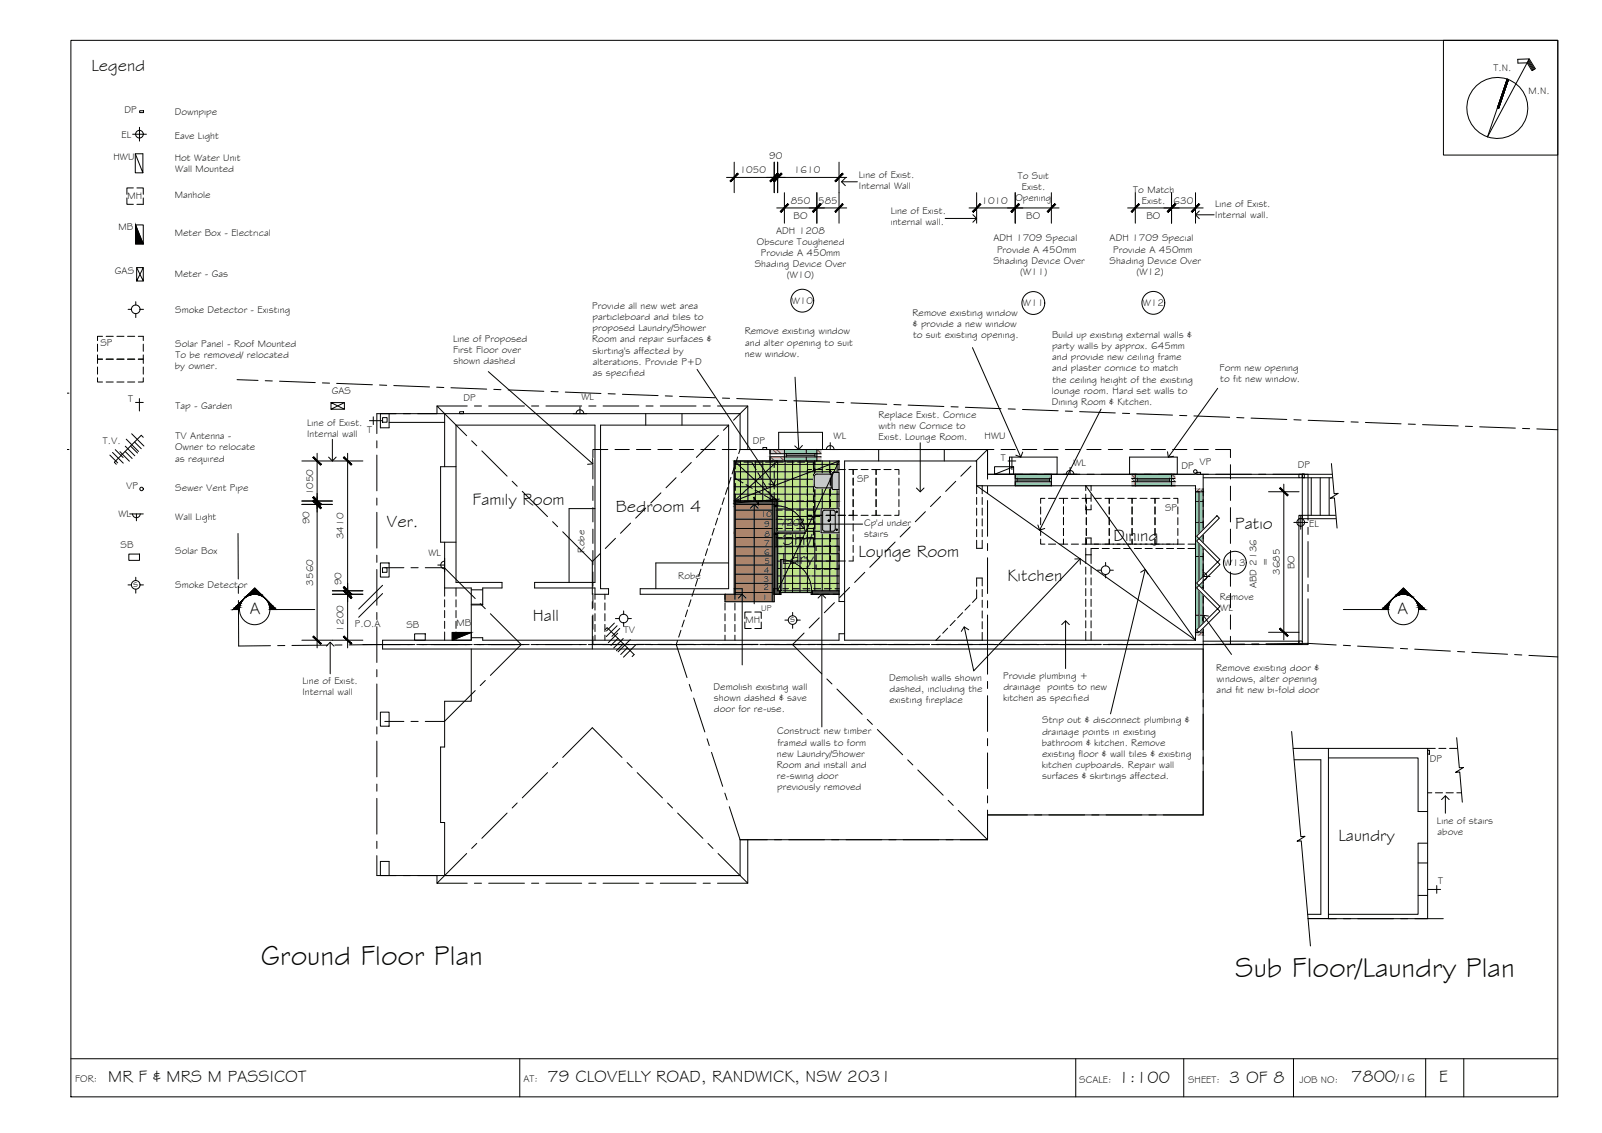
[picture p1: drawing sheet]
<svg xmlns="http://www.w3.org/2000/svg" width="420mm" height="297mm" viewBox="0 0 420 297" stroke-linecap="round" stroke-linejoin="round" font-family="sans-serif">
<defs><g id="words">
<g font-size="7.5">
<text x="68.4" y="253">Ground Floor Plan</text>
<text x="323.9" y="256.2">Sub Floor/Laundry Plan</text>
</g>
<g font-size="4.5">
<text x="24" y="18.6">Legend</text>
<text x="123.9" y="132.4">Family Room</text>
<text x="161.5" y="134.2">Bedroom 4</text>
<text x="101.3" y="138.3">Ver.</text>
<text x="205.3" y="142.9">Shr/</text>
<text x="292.1" y="141.7">Dining</text>
<text x="323.9" y="138.6">Patio</text>
<text x="205.1" y="147.9">Ldry</text>
<text x="225.2" y="146">Lounge Room</text>
<text x="264.3" y="152.4">Kitchen</text>
<text x="65.5" y="160.9">A</text>
<text x="366.5" y="160.9">A</text>
<text x="139.7" y="162.7">Hall</text>
<text x="351.1" y="220.5">Laundry</text>
<text x="28.4" y="283.6">MR F &amp; MRS M PASSICOT</text>
<text x="143.6" y="283.6">79 CLOVELLY ROAD, RANDWICK, NSW 2031</text>
<text x="293.3" y="283.9">1:100</text>
<text x="322.3" y="283.9">3 OF 8</text>
<text x="354.4" y="283.8">7800</text>
<text x="377.4" y="283.7">E</text>
</g>
<text font-size="3.2" x="366.2" y="283.8">/16</text>
<g font-size="2.6">
<text x="391.7" y="18.7">T.N.</text>
<text x="32.6" y="29.7">DP</text>
<text x="400.9" y="24.7">M.N.</text>
<text x="45.8" y="30">Downpipe</text>
<text x="31.9" y="36.2">EL</text>
<text x="45.9" y="36.4">Eave Light</text>
<text x="201.7" y="41.8">90</text>
<text x="29.7" y="42">HWU</text>
<text x="45.8" y="42.2">Hot Water Unit</text>
<text x="46" y="45.1">Wall Mounted</text>
<text x="194" y="45.4">1050</text>
<text x="208.2" y="45.5">1610</text>
<text x="225.3" y="46.7">Line of Exist.</text>
<text x="267" y="47">To Suit</text>
<text x="33.4" y="52.2">MH</text>
<text x="45.8" y="51.8">Manhole</text>
<text x="207.4" y="53.4">850</text>
<text x="214.6" y="53.4">585</text>
<text x="225.3" y="49.6">Internal Wall</text>
<text x="257.4" y="53.5">1010</text>
<text x="266.3" y="52.8">Opening</text>
<text x="268" y="49.9">Exist.</text>
<text x="297.2" y="50.6">To Match</text>
<text x="299.5" y="53.5">Exist.</text>
<text x="307.8" y="53.5">630</text>
<text x="208.1" y="57.3">BO</text>
<text x="233.6" y="56.2">Line of Exist.</text>
<text x="233.6" y="59.1">internal wall.</text>
<text x="269.1" y="57.3">BO</text>
<text x="300.7" y="57.3">BO</text>
<text x="318.7" y="57.1">Internal wall.</text>
<text x="318.7" y="54.2">Line of Exist.</text>
<text x="31" y="60.2">MB</text>
<text x="45.8" y="61.8">Meter Box - Electrical</text>
<text x="198.5" y="64.2">Obscure Toughened</text>
<text x="203.5" y="61.3">ADH 1208</text>
<text x="260.5" y="63.3">ADH 1709 Special</text>
<text x="291" y="63.3">ADH 1709 Special</text>
<text x="30.1" y="71.9">GAS</text>
<text x="198" y="70.1">Shading Device Over</text>
<text x="199.6" y="67.1">Provide A 450mm</text>
<text x="260.5" y="69.1">Shading Device Over</text>
<text x="261.5" y="66.2">Provide A 450mm</text>
<text x="291" y="69.1">Shading Device Over</text>
<text x="292" y="66.2">Provide A 450mm</text>
<text x="45.8" y="72.6">Meter - Gas</text>
<text x="206.4" y="73">(W10)</text>
<text x="267.6" y="72">(W11)</text>
<text x="298.1" y="72">(W12)</text>
<text x="45.9" y="82">Smoke Detector - Existing</text>
<text x="155.3" y="81">Provide all new wet area</text>
<text x="155.4" y="83.9">particleboard and tiles to</text>
<text x="207.7" y="79.6">W10</text>
<text x="239.3" y="82.7">Remove existing window</text>
<text x="268.3" y="80.2">W11</text>
<text x="299.7" y="80.2">W12</text>
<text x="118.8" y="89.7">Line of Proposed</text>
<text x="155.3" y="89.8">Room and repair surfaces &amp;</text>
<text x="155.4" y="86.8">proposed Laundry/Shower</text>
<text x="195.3" y="87.7">Remove existing window</text>
<text x="239.4" y="85.7">&amp; provide a new window</text>
<text x="239.5" y="88.6">to suit existing opening.</text>
<text x="275.9" y="88.6">Build up existing external walls &amp;</text>
<text x="26.3" y="90.7">SP</text>
<text x="45.9" y="91">Solar Panel - Roof Mounted</text>
<text x="46" y="93.9">To be removed/ relocated</text>
<text x="118.8" y="92.6">First Floor over</text>
<text x="118.9" y="95.6">shown dashed</text>
<text x="155.4" y="92.7">skirting's affected by</text>
<text x="155.5" y="95.6">alterations. Provide P+D</text>
<text x="195.4" y="93.5">new window.</text>
<text x="195.5" y="90.6">and alter opening to suit</text>
<text x="275.9" y="91.5">party walls by approx. 645mm</text>
<text x="276" y="94.5">and provide new ceiling frame</text>
<text x="45.9" y="96.8">by owner.</text>
<text x="155.5" y="98.6">as specified</text>
<text x="276" y="97.4">and plaster cornice to match</text>
<text x="276" y="100.3">the ceiling height of the existing</text>
<text x="319.9" y="97.2">Form new opening</text>
<text x="320" y="100.2">to fit new window.</text>
<text x="33.6" y="105.4">T</text>
<text x="46" y="107.1">Tap - Garden</text>
<text x="87" y="103.3">GAS</text>
<text x="121.5" y="105">DP</text>
<text x="152.5" y="104.8">WL</text>
<text x="275.9" y="106.2">Dining Room &amp; Kitchen.</text>
<text x="275.9" y="103.2">lounge room. Hard set walls to</text>
<text x="80.6" y="111.8">Line of Exist.</text>
<text x="96.3" y="113.6">T</text>
<text x="230.4" y="109.6">Replace Exist. Cornice</text>
<text x="230.4" y="112.5">with new Cornice to</text>
<text x="27" y="116.3">T.V.</text>
<text x="45.9" y="118.1">Owner to relocate</text>
<text x="46" y="115.2">TV Antenna -</text>
<text x="80.5" y="114.7">Internal wall</text>
<text x="197.4" y="116.5">DP</text>
<text x="218.6" y="115.1">WL</text>
<text x="230.4" y="115.4">Exist. Lounge Room.</text>
<text x="258.2" y="115">HWU</text>
<text x="46" y="121">as required</text>
<text x="262.5" y="121">T</text>
<text x="281.5" y="122.1">WL</text>
<text x="309.9" y="123">DP</text>
<text x="314.6" y="122">VP</text>
<text x="340.4" y="122.7">DP</text>
<text x="33.1" y="128.1">VP</text>
<text x="45.9" y="128.8">Sewer Vent Pipe</text>
<text x="82.1" y="129.9" transform="rotate(-90 82.1 129.9)">1050</text>
<text x="224.8" y="126.4">SP</text>
<text x="31.1" y="135.7">WL</text>
<text x="46" y="136.4">Wall Light</text>
<text x="81.2" y="137.4" transform="rotate(-90 81.2 137.4)">90</text>
<text x="204.6" y="137.9">720</text>
<text x="226.6" y="137.9">Cp'd under</text>
<text x="305.5" y="133.9">SP</text>
<text x="31.6" y="143.6">SB</text>
<text x="90.1" y="141.4" transform="rotate(-90 90.1 141.4)">3410</text>
<text x="226.6" y="140.8">stairs</text>
<text x="343.3" y="138.1">EL</text>
<text x="45.9" y="145.2">Solar Box</text>
<text x="112.4" y="145.8">WL</text>
<text x="153.3" y="144.9" transform="rotate(-90 153.3 144.9)">Robe</text>
<text x="321.1" y="148.4">W13</text>
<text x="332.7" y="148.4" transform="rotate(-90 332.7 148.4)">=</text>
<text x="339.5" y="149.2" transform="rotate(-90 339.5 149.2)">BO</text>
<text x="34.9" y="153.9">s</text>
<text x="46" y="154.3">Smoke Detector</text>
<text x="82.1" y="153.5" transform="rotate(-90 82.1 153.5)">3560</text>
<text x="89.6" y="153.5" transform="rotate(-90 89.6 153.5)">90</text>
<text x="177.9" y="151.7">Robe</text>
<text x="329.6" y="154.2" transform="rotate(-90 329.6 154.2)">ABD 2136</text>
<text x="335.6" y="150.8" transform="rotate(-90 335.6 150.8)">3685</text>
<text x="319.9" y="157.3">Remove</text>
<text x="320" y="160.2">WL</text>
<text x="90.1" y="165.6" transform="rotate(-90 90.1 165.6)">1200</text>
<text x="93.1" y="164.3">P.O.A</text>
<text x="106.6" y="164.6">SB</text>
<text x="119.7" y="164.2">MB</text>
<text x="163.6" y="166">TV</text>
<text x="195.5" y="163.4">MH</text>
<text x="207.2" y="163.1">s</text>
<text x="79.3" y="179.3">Line of Exist.</text>
<text x="233.2" y="178.4">Demolish walls shown</text>
<text x="263.1" y="178">Provide plumbing +</text>
<text x="319" y="176">Remove existing door &amp;</text>
<text x="319" y="178.9">windows, alter opening</text>
<text x="79.3" y="182.2">Internal wall</text>
<text x="187.2" y="180.8">Demolish existing wall</text>
<text x="187.2" y="183.7">shown dashed &amp; save</text>
<text x="233.3" y="181.4">dashed, including the</text>
<text x="233.3" y="184.3">existing fireplace</text>
<text x="263.1" y="183.8">kitchen as specified</text>
<text x="263.2" y="180.9">drainage points to new</text>
<text x="319.1" y="181.8">and fit new bi-fold door</text>
<text x="187.2" y="186.7">door for re-use.</text>
<text x="273.4" y="189.6">Strip out &amp; disconnect plumbing &amp;</text>
<text x="203.8" y="192.5">Construct new timber</text>
<text x="203.9" y="195.5">framed walls to form</text>
<text x="273.2" y="195.5">bathroom &amp; kitchen. Remove</text>
<text x="273.3" y="192.6">drainage points in existing</text>
<text x="203.8" y="201.4">Room and install and</text>
<text x="203.8" y="198.4">new Laundry/Shower</text>
<text x="273.2" y="201.4">kitchen cupboards. Repair wall</text>
<text x="273.3" y="198.5">existing floor &amp; wall tiles &amp; existing</text>
<text x="375" y="199.7">DP</text>
<text x="203.8" y="204.3">re-swing door</text>
<text x="203.8" y="207.2">previously removed</text>
<text x="273.3" y="204.3">surfaces &amp; skirtings affected.</text>
<text x="376.9" y="216">Line of stairs</text>
<text x="377" y="218.9">above</text>
<text x="377.2" y="231.7">T</text>
<text x="19.7" y="283.8">FOR:</text>
<text x="137.3" y="283.6">AT:</text>
<text x="283" y="283.9">SCALE:</text>
<text x="311.6" y="283.9">SHEET:</text>
<text x="340.8" y="283.9">JOB NO:</text>
</g>
<g font-size="2.2">
<text x="199.5" y="135.5">10</text>
<text x="200.4" y="143.2">7</text>
<text x="200.4" y="138.3">9</text>
<text x="200.5" y="140.7">8</text>
<text x="200.4" y="145.5">6</text>
<text x="200.5" y="147.8">5</text>
<text x="200.2" y="154.8">2</text>
<text x="200.3" y="152.7">3</text>
<text x="200.3" y="150.2">4</text>
<text x="199.7" y="160.2">UP</text>
<text x="199.9" y="157.3">1</text>
</g>
</g></defs>
<!-- layer: Colours - Brick -->
<g fill="#ffb9b0" stroke="#ffb9b0" stroke-width=".26">
<path d="M313.5 128.1l2.1 .8v-.8zM313.5 128.1l2.1 .8h-2.1z"/>
<path d="M313.5 165.8l2.1 .8v-.8zM313.5 165.8l2.1 .8h-2.1z"/>
<path d="M307.3 124.3l.9 1.1v-1.1zM307.3 124.3l.9 1.1h-.9z"/>
<path d="M296.9 124.3l.9 1.1v-1.1zM296.9 124.3l.9 1.1h-.9z"/>
<path d="M307.3 126.3l.9 1.1v-1.1zM307.3 126.3l.9 1.1h-.9z"/>
<path d="M296.9 126.3l.9 1.1v-1.1zM296.9 126.3l.9 1.1h-.9z"/>
<path d="M214.2 117.8l1.1 1.1v-1.1zM214.2 117.8l1.1 1.1h-1.1z"/>
<path d="M202 117.8l3.7 1.1v-1.1zM202 117.8l3.7 1.1h-3.7z"/>
<path d="M214.2 119.8l1.1 1.1v-1.1zM214.2 119.8l1.1 1.1h-1.1z"/>
<path d="M202 119.8l3.7 1.1v-1.1zM202 119.8l3.7 1.1h-3.7z"/>
</g>
<!-- layer: Colours - Glass -->
<g fill="#8dcfdd" stroke="#8dcfdd" stroke-width=".26">
<path d="M297.8 124.3l9.5 3.1v-3.1zM297.8 124.3l9.5 3.1h-9.5z"/>
<path d="M266.3 124.3l9.4 3.1v-3.1zM266.3 124.3l9.4 3.1h-9.4z"/>
<path d="M313.5 128.9l2.1 36.9v-36.9zM313.5 128.9l2.1 36.9h-2.1z"/>
<path d="M205.7 117.8l8.5 3.1v-3.1zM205.7 117.8l8.5 3.1h-8.5z"/>
</g>
<!-- layer: Colours - Timber -->
<g fill="#ac856c" stroke="#ac856c" stroke-width=".26">
<path d="M203.6 132.5l.3 .2v-.2zM203.6 132.5l.3 .2h-.3z"/>
<path d="M203.5 132.7l.4 .1v-.1zM203.5 132.7l.4 .1h-.4z"/>
<path d="M192.6 132.2l10.5 .6v-.6zM192.6 132.2l10.5 .6h-10.5z"/>
<path d="M192.6 132.8l11.3 6.9v-6.9zM192.6 132.8l11.3 6.9h-11.3z"/>
<path d="M203.5 139.7l.4 .2v-.2zM203.5 139.7l.4 .2h-.4z"/>
<path d="M192.6 139.7l10.5 16.1v-16.1zM192.6 139.7l10.5 16.1h-10.5z"/>
<path d="M190.1 155.8l13 1.9v-1.9zM190.1 155.8l13 1.9h-13z"/>
</g>
<!-- layer: Colours - Floor Tiles -->
<g fill="#bfe38a" stroke="#bfe38a" stroke-width=".26">
<path d="M192.6 120.9l27.5 10.5v-10.5zM192.6 120.9l27.5 10.5h-27.5z"/>
<path d="M203.9 131.4l16.2 23.5v-23.5zM203.9 131.4l16.2 23.5h-16.2z"/>
<path d="M204.7 154.9l8.2 .5v-.5zM204.7 154.9l8.2 .5h-8.2z"/>
</g>
<!-- layer: BORDER -->
<g fill="none" stroke="#000" stroke-width=".26">
<path d="M18.6 10.6h390v277h-390zM378.6 10.6h30v30.1h-30zM400.7 16.2l1.3 2.2M400.8 16l1.4 2.3M400.9 15.7l1.5 2.5M401.1 15.4l1.6 2.6-.9 .5-1.3-2h-2.4v-.9l3-.2-11 20.5 5.2-15.2M395.6 20.9l-2.5 7.5M18.6 277.6h390M136.3 277.6v10M282.1 277.6v10M310.5 277.6v10M339.2 277.6v10"/>
<path d="M373.9 277.6v10M383.9 277.6v10"/>
<circle cx="392.7" cy="28.3" r="8"/>
</g>
<!-- layer: SECTION POINT -->
<g fill="#000" stroke="#000" stroke-width=".26">
<path d="M64 157l-.4 .4zM64.7 156.3h.2l-.5 .3zM65.1 155.8l1.7-1.7 1.7 1.7zM69.2 156.6l.4 .4zM69.6 157l.4 .4zM365.3 157l-.4 .4zM365.6 156.6l-.3 .4zM366.4 155.8l1.7-1.7 1.6 1.7zM370 156.3l.5 .3zM370.9 157l.4 .4z"/>
<path d="M61.1 159.8l.6-.5h1.1zM61.1 159.8h1.7v-.5z"/>
<path d="M62.2 158.8h.7l-1.2 .5zM61.7 159.3h1.1l.1-.5z"/>
<path d="M62.2 158.8l.5-.5h.4zM62.2 158.8h.7l.2-.5z"/>
<path d="M63.1 157.8h.2l-.6 .5zM62.7 158.3h.4l.2-.5z"/>
<path d="M63.1 157.8l.5-.4zM63.1 157.8l.5-.4z"/>
<path d="M64.7 156.3l.2-.2h.5zM64.7 156.3l.7-.2z"/>
<path d="M64.4 156.6l.5-.3zM64 157l.4-.4z"/>
<path d="M65.1 155.9h.8l-1 .2zM64.9 156.1l1-.2z"/>
<path d="M65.1 155.9l1.4-.1zM65.1 155.9l1.4-.1z"/>
<path d="M67.1 155.8h1.4zM67.7 155.9h.8z"/>
<path d="M67.7 155.9h.8l-.3 .2zM68.2 156.1h.5l-.2-.2z"/>
<path d="M68.2 156.1h.5v.2zM68.7 156.1v.2h.2z"/>
<path d="M68.7 156.3l.5 .3zM68.9 156.3l.3 .3z"/>
<path d="M70 157.4l.3 .4zM70 157.4l.3 .4h.1z"/>
<path d="M70.3 157.8h.1l.1 .5zM70.4 157.8l.1 .5h.4z"/>
<path d="M70.5 158.3h.4l-.2 .5zM70.9 158.3l-.2 .5h.7z"/>
<path d="M70.7 158.8h.7l-.6 .5zM70.8 159.3h1.1l-.5-.5z"/>
<path d="M70.8 159.3h1.1l-1.1 .5zM70.8 159.8h1.7l-.6-.5z"/>
<path d="M363 159.3l1.1 .5v-.5zM363 159.3l1.1 .5h-1.7z"/>
<path d="M363.5 158.8l.6 .5 .1-.5zM363.5 158.8l.6 .5h-1.1z"/>
<path d="M363.9 158.3l.3 .5 .2-.5zM363.9 158.3l.3 .5h-.7z"/>
<path d="M364.4 157.8v.5l.2-.5zM364.4 157.8v.5h-.5z"/>
<path d="M364.9 157.4l-.3 .4zM364.4 157.8l.5-.4-.3 .4z"/>
<path d="M365.9 156.3l-.2 .3 .5-.3zM365.9 156.3l-.3 .3z"/>
<path d="M366.2 156.1v.2l.5-.2zM366.2 156.1v.2h-.3z"/>
<path d="M366.3 155.9l.4 .2 .5-.2zM366.3 155.9l.4 .2h-.5z"/>
<path d="M366.4 155.8h1.4zM366.4 155.8l.8 .1z"/>
<path d="M368.4 155.8l1.4 .1zM368.4 155.8l1.4 .1z"/>
<path d="M368.9 155.9l1.1 .2-.2-.2zM368.9 155.9l1.1 .2z"/>
<path d="M369.5 156.1l.7 .2-.2-.2zM369.5 156.1l.7 .2z"/>
<path d="M370 156.3l.5 .3zM370.5 156.6l.4 .4z"/>
<path d="M371.2 157.4l.5 .4zM371.2 157.4l.5 .4z"/>
<path d="M371.5 157.8l.7 .5zM371.5 157.8l.7 .5h-.4z"/>
<path d="M371.8 158.3l.9 .5-.5-.5zM371.8 158.3l.9 .5h-.8z"/>
<path d="M371.9 158.8l1.3 .5-.5-.5zM371.9 158.8l1.3 .5h-1.1z"/>
<path d="M372.1 159.3l1.6 .5-.5-.5zM372.1 159.3l1.6 .5h-1.6z"/>
</g>
<g fill="none" stroke="#000" stroke-width=".26">
<path d="M62.8 159.8h-1.7l5.7-5.7 5.7 5.7M70.8 159.8h11.8M352.3 159.8h11.8M362.4 159.8l5.7-5.7 5.6 5.7h-1.6"/>
<circle cx="66.8" cy="159.8" r="4"/>
<circle cx="368.1" cy="159.8" r="4"/>
</g>
<!-- layer: SERVICES -->
<g fill="none" stroke="#000" stroke-width=".26">
<path d="M34.8 35.2h3.6M36.6 33.4v3.6M36.6 29h1v.5h-1zM33.3 51.9v1.7h1.7M35 49.3h-1.7v1.6M35.5 40.3l2 5v-5h-2v5h2M35.5 59v5h2.1l-2.1-5h2.1v5M35.9 49.3h1.7v1.6M37.6 51.9v1.7h-1.7M35.6 79.1v.9M35.8 70.2l1.8 3.5v-3.5M35.8 73.7l1.8-3.5h-1.8v3.5h1.8"/>
<path d="M25.6 93v1.2h1.3h-1.3v1.1M25.6 99v1.2h1.3M25.6 90.2v1.9M25.6 96.2v1.9M26.9 88.2h-1.3v1.1M27.8 94.2h1.9M27.8 88.2h1.9M30.7 94.2h1.8M30.7 88.2h1.8M33.5 94.2h1.8M33.5 88.2h1.8M33.6 81.1h.9"/>
<path d="M35.6 82.2v1.1M36.3 88.2h1.3v1.1M36.7 81.1h.9M37.6 93v1.2h-1.3h1.3v1.1M37.6 99v1.2h-1.3M37.6 90.2v1.9M37.6 96.2v1.9M27.8 100.2h1.9M28.8 119.3l2.1 2.1M29.5 118.6l2.8 2.8M30.2 117.9l2.1 2M30.7 100.2h1.8"/>
<path d="M31.5 118.4l2.4 2.5M32.8 118.4l1.9 1.8M32.9 117l2.5 2.5M33.1 115.1l3.2 3.3M33.5 100.2h1.8M34.2 116.9l1.9 1.9M34.5 113.7l3.2 3.2M35.3 115.9l1.7 1.7M35.5 105.5h2.1M36.6 104.5v3.3M37.6 114.7l-.6-.6-7 7.1 .5 .5M86.8 105.6l3.5 1.7v-1.7h-3.5v1.7"/>
<path d="M90.3 105.6l-3.5 1.7h3.5M96.9 110.3h3.3M97.9 109.3v2M120.6 107.9h1v.6h-1zM150.3 108.5h3.6M151.1 108.4a1.01 1.01 0 0 1 1-1 1.01 1.01 0 0 1 1 1M152.1 106.7v1.8M200.1 117.3h1v.5h-1zM215.9 117.8h3.6M216.7 117.8a1.01 1.01 0 0 1 1-1 1.01 1.01 0 0 1 1 1M217.7 116v1.8M265.4 119.9v3.2"/>
<path d="M34 134.7h3.6M34.8 134.7a1.01 1.01 0 0 0 1 1 1.01 1.01 0 0 0 1-1M35.8 134.7v1.8M211.8 133.8v1.3h1.1h-1.1v1.3M211.8 125.3v1.9M211.8 128.2v1.8M211.8 131v1.8M211.8 137.3v1.9M212.9 123.1h-1.1v1.3M213.8 123.1h1.9M213.8 135.1h1.9M216.6 123.1h1.2v1.3v-1.3h1.1"/>
<path d="M217.8 133.8v1.3h-1.2h1.2v1.3v-1.3h1.1h-1.1zM217.8 125.3v1.9M217.8 128.2v1.8M217.8 131v1.8M217.8 137.3v1.9M219.8 123.1h1.9M219.8 135.1h1.9M222.6 123.1h1.2v1.3v-1.3h1.1M223.8 125.3v1.9M223.8 128.2v1.8M223.8 131v1.8M223.8 137.3v1.9"/>
<path d="M224.9 135.1h-1.1v-1.3v1.3h-1.2h1.2v1.3M225.8 123.1h1.9M225.8 135.1h1.9M228.6 123.1h1.2v1.3v-1.3h1.1M228.6 135.1h1.2v-1.3v1.3h1.1M229.8 125.3v1.9M229.8 128.2v1.8M229.8 131v1.8M231.8 123.1h1.9M231.8 135.1h1.9M234.6 123.1h1.2v1.3M235.8 133.8v1.3h-1.2"/>
<path d="M235.8 125.3v1.9M235.8 128.2v1.8M235.8 131v1.8M264.4 120.9h2M265.8 122.4l-5 1.9h5v-1.9h-5v1.9M272.9 132.9v1.9M272.9 135.7v1.9M272.9 138.5v1.9M274.1 130.7h-1.2v1.3M275 130.7h1.9M277.8 130.7h1.1v1.3v-1.3h1.1M278.9 124.3h3.6"/>
<path d="M278.9 132.9v1.9M278.9 135.7v1.9M278.9 138.5v1.9M279.6 124.3a1.01 1.01 0 0 1 1-1 1.01 1.01 0 0 1 1.1 1M280.7 122.5v1.8M281 130.7h1.9M283.8 130.7h1.1v1.3v-1.3h1.2M284.9 132.9v1.9M284.9 135.7v1.9M284.9 138.5v1.9M287 130.7h1.8M289.8 130.7h1.1v1.3v-1.3h1.1"/>
<path d="M290.9 132.9v1.9M290.9 135.7v1.9M290.9 138.5v1.9M293 130.7h1.9M295.8 130.7h1.1v1.3v-1.3h1.2M296.9 132.9v1.9M296.9 135.7v1.9M296.9 138.5v1.9M299 130.7h1.8M301.8 130.7h1.1v1.3v-1.3h1.1M302.9 132.9v1.9M302.9 135.7v1.9"/>
<path d="M302.9 138.5v1.9M305 130.7h1.9M307.8 130.7h1.1v1.3M308.9 132.9v1.9M308.9 135.7v1.9M308.9 138.5v1.9M313.9 123.8h1v.5h-1zM339.3 137h3.6M341.2 135.1v3.7M341.6 124.2h.5v1.1h-.5zM33.6 153.3h.9M33.8 145.3h2.8v1.6h-2.8z"/>
<path d="M35.6 151.3v.9M35.6 154.5v1M36.7 153.3h.9M114.8 148.1h1.8M116.6 147.1a1.01 1.01 0 0 0-1 1 1.01 1.01 0 0 0 1 1M116.6 146.3v3.6M211.8 145.8v1.3h1.1M211.8 140.2v1.8M211.8 143v1.8M213.8 147.1h1.9M216.6 147.1h1.2v-1.3v1.3h1.1M217.8 140.2v1.8"/>
<path d="M217.8 143v1.8M219.8 147.1h1.9M223.8 140.2v1.8M223.8 143v1.8M223.8 145.8v1.3h-1.2M272.9 141.3v1.4h1.2M275 142.7h1.9M277.8 142.7h1.1v-1.4v1.4h1.1M281 142.7h1.9M283.8 142.7h1.1v-1.4v1.4h1.2M287 142.7h1.8M287.8 149.5h1"/>
<path d="M289.8 142.7h1.1v-1.4v1.4h1.1M290 147.5v.9M290 150.6v.9M291.1 149.5h.9M293 142.7h1.9M295.8 142.7h1.1v-1.4v1.4h1.2M299 142.7h1.8M301.8 142.7h1.1v-1.4v1.4h1.1M305 142.7h1.9M308.9 141.3v1.4h-1.1M315.5 150.1a1.01 1.01 0 0 1 1.1 1 1.01 1.01 0 0 1-1.1 1M315.6 151.1h1.8"/>
<path d="M315.6 149.3v3.6M108.7 166.2h2.8v1.6h-2.8zM123.6 165.8h-5v2l5-2v2h-5M158.7 165.1l.5-.6 7.1 7.1-.5 .5M161.1 163.4l-2 2M161.4 162.2h1M161.8 164.1l-2.8 2.8M162 166l-2.5 2.5M162.1 167.4l-1.9 1.8M162.5 164.8l-2 2M163.5 167.4l-2.5 2.5M163.5 168.8l-1.8 1.8"/>
<path d="M163.6 160.2v.9M163.6 163.3v.9M164.6 169.8l-1.8 1.8M164.7 162.2h.9M165.3 167.7l-3.2 3.2M166.7 169.1l-3.2 3.2M195.4 163.1v1.7h1.6M197 160.5h-1.6v1.7M198 160.5h1.7v1.7M199.7 163.1v1.7h-1.7M205.9 162.6h.9M207.9 160.6v.9"/>
<path d="M207.9 163.7v1M209 162.6h.9M374.4 196.7h.5v1h-.5zM374.6 233.2h3.2M376.8 232.2v2"/>
<circle cx="36.6" cy="35.2" r="1.01"/>
<circle cx="35.6" cy="81.1" r="1.13"/>
<circle cx="37.1" cy="128.2" r=".46"/>
<circle cx="313.5" cy="123.6" r=".46"/>
<circle cx="341.1" cy="137" r="1.01"/>
<circle cx="35.6" cy="153.3" r="1.13"/>
<circle cx="290" cy="149.5" r="1.13"/>
<circle cx="163.6" cy="162.2" r="1.13"/>
<circle cx="207.9" cy="162.6" r="1.13"/>
</g>
<path d="M35.5 59l2.1 5h-2.1zM118.6 165.8h5l-5 2z" fill="#000" stroke="#000" stroke-width=".26"/>
<!-- layer: EXISTING -->
<g fill="none" stroke="#000" stroke-width=".26">
<path d="M100.3 109.5h1.2v1.2h-1.2zM102.1 108.5v3.7h-2.3v-3.7h94.3v9.3h64.9v6.5h90.3M102.1 110.7h14.5M116.6 108.5v13.9M169.4 108.5v3M178.9 108.5v3M202 117.8v1.1M202 119.8v1.1M211.5 117.8v1.1M211.5 119.8v1.1M230.4 117.8v3.1M247.7 117.8v3.1"/>
<path d="M119.6 122.4h-4v19.7h4M156 133.3h-6.7v19.4M256.1 129.4v-8.5h-34.6v46.9h24l1.1-1.1M256.1 130.4v1.9M256.1 133.2v1.9M256.1 136v1.9M256.1 138.8v1.9M257.6 130.4v1.9M257.6 133.2v1.9M257.6 136v1.9M257.6 138.8v1.9M266.3 124.3v1.1"/>
<path d="M266.3 126.3v1.1M275.7 124.3v1.1M275.7 126.3v1.1M284.8 128.6v-1.2h-27.2v2M284.8 129.6v1.8M284.8 132.4v1.2h1.4v-1.2M286.2 128.6v-1.2h27.3v15.3h-1.9M286.2 129.6v1.8M313.5 131.4h.8M313.5 136.9h.8M314.8 131.4h.8M314.8 136.9h.8"/>
<path d="M315.6 124.3v5.7M315.6 131v1.8M315.6 133.7v1.9M315.6 136.6v1.8M315.6 139.4v1.9M315.6 125.3h25.1M340.7 124.3h.9v1h-.9zM340.7 135.1h.9v.9h-.9zM340.7 136v32.9h-25.1v-4.2M341.6 124.3v43.5M341.6 125.3h7.8M341.6 136h8.7"/>
<path d="M341.6 135.1h8.7M343.9 125.3v9.8M346.3 125.3v9.8M348.6 125.3v9.8M99.8 147.6h2.3v3.7h-2.3zM100.3 148.8h1.2v1.2h-1.2zM116.6 154.1h7v13.7h-23.3v2.4h215.3M116.6 142.1v14.2M116.6 157.2v1.9M119.6 154.1v2.2M119.6 157.2v1.9M123.6 158.4h3"/>
<path d="M123.6 154.6h3M191.1 147.6h-19.1v6.7M204 154.3h-1v1.5h1.5M204.9 154.3h1.9M207.8 154.3h1.8M210.6 154.3h1.8M213.1 155.8h1.6M213.4 154.3h1.9M215.6 155.8h1.9M216.2 154.3h1.9M218.4 155.8h1.7v1.9h1.4M219 154.3h1.1v-33.4h-27.5v33.4h2.1v1.5h-26.8v-1.5h23.2v-42.8h-33.6v42.8h2.1v1.5h-3.6v-1.7h-15.8v-1.4h15.8v-41.2h-36.4v41.2h12.1v1.4h-5.1v4.5h-3"/>
<path d="M254.4 158.6l-1.3 1.3M256.1 141.6v2.2h1.5v-2.2M256.1 154.6v2.2l-1 1.1M257.6 153.6v-2.1h-1.5v2.2M257.6 154.5v1.9M257.6 157.3v1.9M284.8 143.7v1.8h1.4v-1.7h1.9M288.1 142.7h-1.9v-1.7h-1.4v1.8M289.1 142.7h1.8M289.1 143.8h1.8M291.9 142.7h1.9M291.9 143.8h1.9"/>
<path d="M294.7 142.7h1.9M294.7 143.8h1.9M297.5 142.7h1.9M297.5 143.8h1.9M300.3 142.7h1.9M300.3 143.8h1.9M303.1 142.7h1.9M303.1 143.8h1.9M306 142.7h1.8M306 143.8h1.8M308.8 142.7h1.8M308.8 143.8h1.8"/>
<path d="M311.6 143.8h1.9v2.1h.8M313.5 154.1h.8M314.3 154h-.8v13.8h-55.9v-2M314.8 145.9h.8M314.8 154h.8M314.8 154.1h.8M315.6 142.2v1.9M315.6 145v1.9M315.6 147.8v1.9M315.6 150.6v1.9M315.6 153.5v1.8M315.6 156.2v1.9"/>
<path d="M315.6 159.1v1.8M116.6 160.1v1.8M116.6 162.9v1.9M116.6 165.7v2.1M119.6 160.1v1.8M119.6 162.9v1.9M119.6 165.7v2.1M123.6 170.2v13.6h-7v12h-1v19.8h1v13.9M221.5 166.2h-1.4v1.6h-93.5v-.6h-3M248.5 164.7l-1.2 1.3M250.5 162.7l-1.3 1.3M252.5 160.6l-1.4 1.4"/>
<path d="M257.6 160.2v1.8M257.6 163v1.9M313.5 161.3h.8M314.8 161.3h.8M315.6 169.1v44.5h-56.6v6.5h-64.9v9.4h-94.3v-3.7h2.3v3.7M315.6 161.9v1.9M315.6 168.1h25.1M340.7 168.1h.9v.8h-.9zM99.8 186.7h2.3v3.7h-2.3zM339.2 196.2h9.2M339.4 199.2h7v40.5h-3.5M348.4 196.2h26v44.6h-26"/>
<path d="M348.4 198.7h23.5v14.1h2.5M348.4 196.2v44.6M374.4 196.2h2M377.4 196.2h1.8M380.2 196.2h2M374.4 207.8h1.1M376.5 207.8h1.8M379.3 207.8h1.9M382.1 207.8h1.1M371.9 234.8h2.5M371.9 226.2h2.5M374.4 221.1h-2.5v18.6h-23.5"/>
<path d="M343.1 240.8h5.3"/>
</g>
<!-- layer: ROOFPLAN EXIST. -->
<g fill="none" stroke="#000" stroke-width=".26">
<path d="M98.8 115.6v1.8M98.8 119.3v9.4M103.9 108.5h-5.1v5.2M105.8 108.5h1.9M114.6 106.4v2.1h-5.1M122.5 106.4h-7.9l7.8 7.8M123.7 115.6l1.3 1.3M124.4 106.4h1.9M126.4 118.2l6.6 6.6M128.2 106.4h9.3M139.4 106.4h1.9M143.2 106.4h9.4"/>
<path d="M154.4 106.4h1.9M158.2 106.4h9.3M169.4 106.4h1.9M173.2 106.4h9.3M184.4 106.4h1.9M188.2 106.4h7.9v11.4M188.4 114.1l-5.8 5.8M191.1 111.5l-1.4 1.3M193.5 119.8l-.6 1.8M196.1 106.4l-3.7 3.8M201.2 117.8h-7.1l-.4 1.1M203.1 117.8h1.9"/>
<path d="M206.9 117.8h9.3M218.1 117.8h1.9M221.9 117.8h9.4M233.1 117.8h1.9M236.9 117.8h9.3M248.1 117.8h1.9M251.9 117.8h7.1M259 117.8v7.8M259 117.8l-3 3.1M98.8 130.6v1.8M98.8 134.3v9.4M134.3 126.2l1.3 1.3"/>
<path d="M137 128.8l6.6 6.6M144.9 136.8l1.3 1.3M147.6 139.4l7.7 7.8M165.4 137.2l-2.7 2.6M169.4 133.2l-2.7 2.6M173.3 129.2l-2.6 2.7M177.3 125.2l-2.6 2.7M181.3 121.3l-2.6 2.6M187.3 138.5l-.5 1.8M188.2 135.8l-.6 1.8M189.1 133.2l-.6 1.8M190 130.5l-.6 1.8"/>
<path d="M190.8 127.8l-.5 1.8M191.7 125.2l-.6 1.7M192.6 122.5l-.6 1.8M238.7 138.1l-2.6 2.7M242.7 134.1l-2.6 2.7M246.7 130.2l-2.7 2.6M250.7 126.2l-2.7 2.6M254.6 122.2l-2.6 2.7M259 124.3h9.2M259 127.5v1.9M259 131.2v9.4M270.1 124.3h1.9"/>
<path d="M273.8 124.3h9.4M285.1 124.3h1.9M288.8 124.3h9.4M300.1 124.3h1.9M303.8 124.3h9.4M315.1 124.3h1.9M318.8 124.3h9.4M330.1 124.3h1.9M333.8 124.3h9.3v12.1M343.1 138.2v1.9M98.8 145.6v1.8M98.8 149.3v9.4"/>
<path d="M100.3 153.5l-6.2 6.2M100.3 155.6l-6.2 6.2M100.9 148.8h5M107.8 148.8h1.9M111.5 148.8h5.1l8 8.1M125.9 158.3l1.4 1.3M155.3 147.2v8.7M155.3 157.7v1.9M157.4 145.1l-2.1 2.1M161.4 141.1l-2.6 2.7M180.3 159.9l-.5 1.8M181.2 157.2l-.6 1.8"/>
<path d="M182.1 154.6l-.6 1.7M183 151.9l-.6 1.8M183.8 149.2l-.6 1.8M184.7 146.5l-.6 1.8M185.6 143.9l-.6 1.7M186.5 141.2l-.6 1.8M218.8 158l-2.6 2.6M222.8 154l-2.6 2.7M226.8 150l-2.7 2.7M230.8 146.1l-2.7 2.6M234.8 142.1l-2.7 2.7M259 142.5v1.8"/>
<path d="M259 146.2v9.4M259 157.5v1.9M343.1 142v9.4M343.1 153.2v1.9M343.1 157v12h-11M98.8 160.6v1.8M98.8 164.3v9.4M98.8 175.5v1.9M98.8 179.3v9.4M100.3 169h7.9M110.1 169h1.9M113.8 169h9.4"/>
<path d="M125.1 169h1.8M127.3 178.4l-1.4 1.3M128.6 160.9l8.1 8.1h-7.9M136.7 169l-8.1 8.1M155.3 161.5v8.7M177.7 167.9l-.3 1.1 2.8 8.6M178.6 165.2l-.6 1.8M179.5 162.6l-.6 1.8M180.8 179.4l.6 1.8M210.9 166l-3 3 7.6 7.7M214.9 162l-2.7 2.6M216.9 178l1.3 1.3"/>
<path d="M259 161.2v15.6M259 178.6v1.9M315.6 169h10.9M315.6 170.2v11.4M328.4 169h1.8M98.8 190.6v1.8M98.8 194.3v9.4M100.9 189.1h5M107.8 189.1h1.9M124.6 181.1l-8 8h-5.1M146.2 199.9l-1.3 1.3M147.6 198.6l7.7-7.8 7.8 7.8"/>
<path d="M164.5 199.9l1.3 1.3M181.9 183l3 8.9M185.4 193.7l.6 1.8M186.6 197.2l2.9 9M219.5 180.7l6.6 6.6M227.5 188.6l1.3 1.3M230.1 191.3l6.6 6.6M238.1 199.2l1.3 1.3M259 182.4v9.4M259 193.6v1.9M259 197.4v9.3M315.6 183.5v1.8"/>
<path d="M315.6 187.2v9.4M315.6 198.5v1.8M98.8 205.6v1.8M98.8 209.3v9.4M133 213.2l-6.6 6.6M135.6 210.5l-1.3 1.3M143.6 202.6l-6.6 6.6M167.1 202.6l6.6 6.6M175.1 210.5l1.3 1.3M177.7 213.2l6.6 6.6M190.1 207.9l.6 1.8M191.3 211.5l2.8 8.6h7.1"/>
<path d="M240.7 201.9l6.7 6.6M248.7 209.8l1.3 1.4M251.3 212.5l7.7 7.6M259 208.6v1.9M259 212.4v7.7M259 213.6h10.5M271.3 213.6h1.9M275.1 213.6h9.4M286.3 213.6h1.9M290.1 213.6h9.4M301.3 213.6h1.9M315.6 202.2v11.4h-10.5"/>
<path d="M98.8 220.5v1.9M98.8 224.3v5.2h5.1M105.8 229.5h1.9M109.5 229.5h5.1v2.1M122.4 223.8l-7.8 7.8h7.9M124.4 231.6h1.9M125 221.1l-1.3 1.3M128.2 231.6h9.3M139.4 231.6h1.9M143.2 231.6h9.4M154.4 231.6h1.9M158.2 231.6h9.3"/>
<path d="M169.4 231.6h1.9M173.2 231.6h9.3M184.4 231.6h1.9M185.7 221.1l1.3 1.3M188.3 223.8l7.8 7.8M196.1 220.1v11.5h-7.9M203.1 220.1h1.9M206.9 220.1h9.3M218.1 220.1h1.9M221.9 220.1h9.4M233.1 220.1h1.9M236.9 220.1h9.3"/>
<path d="M248.1 220.1h1.9M251.9 220.1h7.1"/>
</g>
<!-- layer: HATCH -->
<g fill="#545454" stroke="#545454" stroke-width=".26">
<path d="M192.6 131.4l11.3 .8v-.8zM192.6 131.4l11.3 .8h-11.3z"/>
<path d="M203.1 132.2l.8 .3v-.3zM203.1 132.2l.8 .3h-.8z"/>
<path d="M203.1 140.1l.8 14.2v-14.2zM203.1 140.1l.8 14.2h-.8z"/>
<path d="M203.1 154.3l.8 .6v-.6zM203.1 154.3l.8 .6h-.8z"/>
<path d="M213.1 154.9l7 .9v-.9zM213.1 154.9l7 .9h-7z"/>
<path d="M203.1 154.9l1.4 .9v-.9zM203.1 154.9l1.4 .9h-1.4z"/>
</g>
<!-- layer: BOUNDARY -->
<g fill="none" stroke="#000" stroke-width=".26">
<path d="M62.2 99.5l5.5 .2M69.6 99.8l1.8 .1M73.3 99.9l9.4 .4M84.5 100.4h1.9M88.3 100.5l9.4 .4M99.5 100.9l1.9 .1M103.3 101.1l9.4 .3M114.5 101.5l1.9 .1M118.3 101.7l9.3 .3M129.5 102.1l1.9 .1M133.3 102.2l9.3 .4M144.5 102.7h1.9"/>
<path d="M148.3 102.8l9.3 .4M159.5 103.2l1.9 .1M163.2 103.4l9.4 .3M174.5 103.8l1.8 .1M178.2 103.9l9.4 .4M189.5 104.4h1.9M193.2 104.5l9.4 .4M204.5 104.9l1.8 .1M208.2 105.1l9.4 .3M219.4 105.5l1.9 .1M223.2 105.6l9.4 .4M234.4 106.1h1.9"/>
<path d="M238.2 106.2l9.4 .4M249.4 106.6l1.9 .1M253.2 106.8l9.3 .3M264.4 107.2l1.9 .1M268.2 107.4l9.3 .3M279.4 107.8h1.9M283.2 107.9l9.3 .4M294.4 108.3l1.9 .1M298.1 108.5l9.4 .3M309.4 108.9l1.9 .1M313.1 109l9.4 .4M324.4 109.5l1.8 .1"/>
<path d="M328.1 109.6l9.4 .4M339.4 110l1.8 .1M343.1 110.2l9.4 .3M354.3 110.6l1.9 .1M358.1 110.8l9.4 .3M369.3 111.2h1.9M373.1 111.3l9.3 .4M384.3 111.8h1.9M388.1 111.9l9.3 .3M399.3 112.3l1.9 .1M403.1 112.5l5.5 .2M62.4 139.9l.1 11.9"/>
<path d="M62.5 153.7v1.9M62.5 157.4l.1 12 8.3-.1M74.7 169.2l-1.9 .1M85.9 169.1l-9.3 .1M89.7 169.1h-1.9M95.2 169h13.6M99.9 169l-8.3 .1M109.3 169h14.5M124.3 169h14.5M139.3 169h14.5M154.3 169h14.5M169.3 169h14.5"/>
<path d="M184.3 169h14.5M199.3 169h14.5M214.3 169h14.5M229.3 169h14.5M244.3 169h14.5M259.3 169h14.5M274.3 169h14.5M289.3 169h14.5M326.4 168.9l-22.1 .1M330.1 168.8h-1.8M332 168.8l10.9-.1 7.5 .4M352.3 169.2l1.9 .1"/>
<path d="M356.1 169.4l9.3 .5M367.3 170l1.9 .1M371 170.2l9.4 .5M382.3 170.8l1.8 .1M386 171l9.4 .5M397.2 171.6l1.9 .1M401 171.8l7.6 .4M343.1 240.8h7.4M352.3 240.8h1.9M356.1 240.8h9.4M367.4 240.8h1.8M371.1 240.8h7.4"/>
</g>
<!-- layer: 0.13 -->
<g fill="none" stroke="#000" stroke-width=".26">
<path d="M192.6 131.4l27.5-10.5-16.2 34M204 132.7a7.2 7.2 0 0 1 7.2 7.2M204.4 130.9l-5.5 .5 .1 1-1.3-2.1 .1 1.1-5.5 .5M256.1 127.4l57.4 40.4-28.7-40.4M349.2 121.5l.7 7.9 1.1-.1-2.1 1.3 1.1-.1 .7 7.9M156 155.8v1.3M156 158.1v1.8M158.7 155.8v1.3M158.7 158.1v1.8M190.1 155.8v1.3M190.1 158.1v1.8M192.8 155.8v1.3"/>
<path d="M192.8 158.1v1.8M204.7 146.7a8.2 8.2 0 0 1 8.2 8.2M284.8 145.5v2.2M284.8 148.7v1.9M284.8 151.5v1.9M284.8 154.3v1.9M284.8 157.1v1.9M284.8 159.9v1.9M286.2 145.5v2.2M286.2 148.7v1.9M286.2 151.5v1.9M286.2 154.3v1.9"/>
<path d="M286.2 157.1v1.9M286.2 159.9v1.9M156 160.9v1.9M156 163.7v1.9M156 166.5v1.3M158.7 160.9v1.9M158.7 163.7v1.9M158.7 166.5v1.3M190.1 160.9v1.9M190.1 163.7v1.9M190.1 166.5v1.3M192.8 160.9v1.9"/>
<path d="M192.8 163.7v1.9M192.8 166.5v1.3M284.8 162.7v1.9M284.8 165.6v2.2M286.2 162.7v1.9M286.2 165.6v2.2M338.8 191.8l2.4 27.5h1.1l-2.1 1.2 1.1-.1 2.4 27.6M382 193.4l.7 7.9 1.1-.1-2.1 1.3 1.1-.1 .7 7.9"/>
</g>
<!-- layer: TILES -->
<g fill="none" stroke="#000" stroke-width=".26">
<path d="M192.6 123.7h27.5M192.6 125.6h21M192.6 127.6h21.1v27.3M192.6 129.6h27.5M192.8 121.7h27.3M194.2 120.9v10.5M196.2 120.9v10.5M198.1 120.9v10.5M200.1 120.9v10.5M202 120.9v10.5M203.9 131.5h16.2M203.9 133.4h11.5"/>
<path d="M203.9 135.4h11.5M203.9 137.3h11.5M203.9 139.3h11.5M205.9 120.9v34.5M207.9 120.9v34.5M209.8 120.9v34.5M211.8 120.9v34.5M213.7 120.9v3.7M215.7 139.7v15.2M215.7 120.9v3.4M215.7 127.9v5.5M217.6 139.7v15.2"/>
<path d="M217.6 120.9v3.4M217.6 127.9v5.5M219.5 139.7v15.2M219.5 120.9v3M219.5 128.3v5.1M203.9 145.2h16.2M203.9 141.2h16.1M203.9 143.2h16.2M203.9 147.1h8.6M203.9 149h8.6M203.9 151h8.6M203.9 152.9h8.6"/>
<path d="M204.7 154.9h7.8M204.8 155.4h7.9M212.9 147.1h7.2M212.9 149h7.2M212.9 151h7.2M212.9 152.9h7.2"/>
</g>
<!-- layer: NEWWORK -->
<g fill="none" stroke="#000" stroke-width=".26">
<path d="M159.4 117.8h-3.9v2.2M161.3 117.8h3.7M166.9 117.8h3.8M172.5 117.8h3.8M178.2 117.8h3.7M183.8 117.8h3.7M189.4 117.8h3.8M195 117.8h3.8M200.7 117.8h5v3.1h-3.7M202 119.8h3.7M202 118.9h3.7M206.3 117.8h3.7"/>
<path d="M211.9 117.8h3.8M214.2 119.8h1.1M214.2 117.8v3.1h1.1M214.2 118.9h1.1M217.5 117.8h3.8M223.2 117.8h3.7M228.8 117.8h3.7M234.4 117.8h3.8M240 117.8h3.8M245.7 117.8h3.7M251.3 117.8h3.7M256.9 117.8h3.8"/>
<path d="M262.5 117.8h3.8M268.2 117.8h3.7M273.8 117.8h3.7M279.4 117.8h3.8M285 117.8h3.8M290.7 117.8h3.7M296.3 117.8h3.7M301.9 117.8h3.8M307.5 117.8h3.8M313.2 117.8h3.7M318.8 117.8h3.9v2.2M155.5 121.8v3.8"/>
<path d="M155.5 127.5v3.7M155.5 133.1v3.7M155.5 138.7v3.8M192.6 131.4h11.3v23.5h.6v.9h-1.4v-23.6h-10.5M203.1 132.5h.8M266.3 124.3v3.1M275.7 124.3v3.1M296.9 124.3h.9v3.1h-.9M296.9 126.3h.9M296.9 125.4h.9M307.3 126.3h.9M307.3 125.4h.9"/>
<path d="M308.2 124.3h-.9v3.1h.9M313.5 128.1v.8M315.6 128.1v.8M322.7 121.8v3.8M322.7 127.5v3.7M322.7 133.1v3.7M322.7 138.7v3.8M155.5 144.3v3.8M155.5 150v3.7M155.5 155.6v3.7M203.1 140.1h.8M220.1 154.9h-7v.9h7"/>
<path d="M322.7 144.3v3.8M322.7 150v3.7M322.7 155.6v3.7M155.5 166.8v2.1h3.9M155.5 161.2v3.8M161.3 168.9h3.7M166.9 168.9h3.8M172.5 168.9h3.8M178.2 168.9h3.7M183.8 168.9h3.7M189.4 168.9h3.8M195 168.9h3.8"/>
<path d="M200.7 168.9h3.7M206.3 168.9h3.7M211.9 168.9h3.8M217.5 168.9h3.8M223.2 168.9h3.7M228.8 168.9h3.7M234.4 168.9h3.8M240 168.9h3.8M245.7 168.9h3.7M251.3 168.9h3.7M256.9 168.9h3.8M262.5 168.9h3.8"/>
<path d="M268.2 168.9h3.7M273.8 168.9h3.7M279.4 168.9h3.8M285 168.9h3.8M290.7 168.9h3.7M296.3 168.9h3.7M301.9 168.9h3.8M307.5 168.9h3.8M313.2 168.9h3.7M313.5 165.8v.8M315.6 165.8v.8M322.7 166.8v2.1h-3.9"/>
<path d="M322.7 161.2v3.8"/>
</g>
<path d="M202 117.8v3.1M256.1 127.4h1.5M284.8 127.4h1.4M313.5 128.9h2.1M192.6 154.3v1.5M220.1 154.3v1.5M313.5 142.7v1.1M245.5 167.8h12.1M313.5 165.8h2.1" fill="none" stroke="#000" stroke-width=".3"/>
<!-- layer: STAIRS -->
<g fill="none" stroke="#000" stroke-width=".26">
<path d="M192.6 131.4h1.7M192.9 125.4l2 1.2M192.9 136.1h9.7M192.9 133.7h9.7M192.9 138.5h9.7M192.9 123.9v1.9M192.9 126.7v1.9M192.9 129.5v26.3M194.2 121.2h-1.3v1.8M195.1 121.2h1.9M195.2 131.4h1.9M195.7 127.1l1.6 .9"/>
<path d="M197.2 121.2l1.1 2M198 121.2h1.8M198 131.4h1.9M198.1 128.5l1.6 .9M198.8 124l.9 1.6M200.2 126.4l.9 1.6M200.5 129.9l2.1 1.2M200.8 121.2h1.8M200.8 131.4h1.8M201.6 128.8l1.2 2M203.1 120.9v1.7M203.1 123.5v1.9"/>
<path d="M203.1 126.3v1.9M203.1 129.1v1.7M203.1 131.4v26.3h-13v-1.9M203.6 121.2h1.9M203.6 136.1h1.6M203.6 131.4h1.6M203.6 133.7h1.6M203.6 138.5h1.6M206.1 136.1h1.9M206.1 131.4h1.9M206.1 133.7h1.9M206.1 138.5h1.9"/>
<path d="M206.4 121.2h1.9M208.9 136.1h1.9M208.9 131.4h1.9M208.9 133.7h1.9M208.9 138.5h1.9M209.2 121.2h1.9M211.7 136.1h1.6M211.7 131.4h1.6M211.7 133.7h1.6M211.7 138.5h1.6M212 121.2h1.3v2.1M213.3 124.3v1.8"/>
<path d="M213.3 127.1v1.9M213.3 129.9v1.9M213.3 132.7v1.9M213.3 135.5v1.9M213.3 138.3v1.9M213.7 120.9v.9M213.7 122.7v1.9M213.7 125.5v1.9M213.7 128.3v1.9M213.7 131.2v1.8M213.7 134v1.8M213.7 136.8v1.9"/>
<path d="M213.7 139.6v1.9M192.9 152.9h9.7M192.9 148.1h9.7M192.9 140.9h9.7M192.9 143.4h9.7M192.9 145.7h9.7M192.9 150.6h9.7M192.9 155.4h9.7M203.1 143.4h2M203.6 143.4v-12.6h-1v26.9M203.6 140.9h1.6M206 143.4h1.9"/>
<path d="M206.1 140.9h1.9M208.8 143.4h1.9M208.9 140.9h1.9M211.7 140.9h1.6M213.3 141.2v2.2M213.7 142.4v1h-2.1"/>
</g>
<!-- layer: 0 -->
<g fill="none" stroke="#000" stroke-width=".26">
<path d="M220.7 47.7h4.2M221.7 46.7l-1 1 1 1M247.9 57.3h8.2M255.2 56.3l.9 1-.9 1M313.5 56.3h4.9M314.5 55.3l-1 1 1 1M128.1 97.4l27.4 24.2M182.8 96.9l20.3 30.3M208.5 98.9l1 18.9M255 91.1l12.7 28.7M86.2 119.8l1 1.1 1-1.1M87.2 115.2v5.7"/>
<path d="M210.4 116.8l-.9 1-1.1-.9M241.3 116.1v12.8M268.2 118.5l-.5 1.3-1.3-.5M288.8 107.2l-16.1 31.8M306.2 118.4l.2 1.4 1.4-.2M319.4 101.8l-13 18M155.4 120.2l.1 1.4-1.4 .1M196.8 133.2l1-1 1 1M197.8 132.2v26.1M203.3 125.8l-.2 1.4-1.4-.3M209.8 137.4h16.4M210.8 136.4l-1 1 1 1"/>
<path d="M240.4 127.9l.9 1 1-1M272.2 137.6l.5 1.4 1.3-.5M193.7 156.8l1-1 1 1M194.7 155.8v18.5M214.6 156.8l.9-1 1 1M215.5 155.8v34.8M281.9 146.6l1.4-.1v1.4M283.3 146.5l-27.9 29.4-2.5-11.5M299.2 150l1.2-.7 .7 1.2M300.4 149.3l-9.1 37.8M85.6 169.4l1-1 1 1M86.6 168.4v8.2"/>
<path d="M254.1 165.1l-1.2-.7-.8 1.1M278.5 163.8l1-1 1 1M279.5 162.8v12.5M315.6 161.3l7.4 10.3M317 161.5l-1.4-.2-.3 1.4M378.1 209.6l1-1 1 1M379.1 208.6v4.6"/>
</g>
<!-- layer: HATCH -->
<g fill="none" stroke="#545454" stroke-width=".26">
<path d="M202 119.8l1.1 1.1M202.7 117.8l1.1 1.1M203.7 117.8l1.1 1.1M204.6 119.8l1.1 1.1M205.6 119.8l.1 .1M214.2 118.8l.2 .1M214.3 117.8l1 1.1M215.2 119.8l.1 .1M202 120.7l.1 .2M296.8 125.4l1 1M296.8 124.5l1 .9M307.3 125.3l1.1 1.1"/>
<path d="M307.3 124.3l.9 .8M314.6 128.1l-.8 .8M315.6 128.2l-.8 .7M315.2 165.8l-.8 .8M315.6 166.4l-.2 .2"/>
</g>
<!-- layer: MASK -->
<g fill="#fff" stroke="#fff" stroke-width=".26">
<path d="M313.8 140.6l.7-.7v1.3z"/>
<path d="M319.2 135.2l-4.7 6v-1.3z"/>
<path d="M313.8 141.8l.7-.6v1.3z"/>
<path d="M314.5 141.2l4.8 4.9-4.8-3.6z"/>
<path d="M313.8 152.9l.7-.7v1.3z"/>
<path d="M314.5 152.2l4.8-4.8-4.8 6.1z"/>
<path d="M313.8 154.1l.7-.6v1.3z"/>
<path d="M314.5 153.5l4.8 4.9-4.8-3.6z"/>
<path d="M313.8 165.1l.7-.6v1.3z"/>
<path d="M314.5 164.5l4.8-4.9-4.8 6.2z"/>
<path d="M205 146.7v8.2h-.3zM204.7 146.7v8.2l.3-8.2z"/>
<path d="M220.1 133.4l-4.7 6.3h4.7zM215.4 133.4h4.7l-4.7 6.3z"/>
<path d="M213.6 124.9v2.3zM213.6 124.9v2.4z"/>
<path d="M213.6 124.9v2.4zM213.6 124.9v2.4z"/>
<path d="M213.6 124.8v2.5zM213.6 124.8v2.6z"/>
<path d="M213.6 124.8v2.6zM213.6 124.8v2.6z"/>
<path d="M213.7 124.7l-.1 2.7zM213.7 124.7v2.8z"/>
<path d="M213.7 124.6v2.9zM213.7 124.6v3z"/>
<path d="M213.7 124.6v3zM213.7 124.6v3z"/>
<path d="M213.7 124.6v3zM213.8 124.5v3.2z"/>
<path d="M213.8 124.5v3.2zM213.8 124.5v3.2z"/>
<path d="M213.8 124.5v3.2zM213.9 124.4v3.4z"/>
<path d="M213.9 124.4v3.4zM213.9 124.4v3.4z"/>
<path d="M213.9 124.4v3.4zM214 124.4v3.4z"/>
<path d="M214 124.4v3.4zM214 124.3v3.6z"/>
<path d="M214 124.3v3.6zM214.2 124.3v3.6z"/>
<path d="M214.2 124.3v3.6zM214.2 124.3v3.6z"/>
<path d="M214.2 124.3v3.6zM214.3 124.3v3.6z"/>
<path d="M214.3 124.3v3.6l4-3.6zM214.3 127.9l4-3.6v3.6z"/>
<path d="M218.3 124.1v4zM218.3 124.1v4z"/>
<path d="M218.3 124v4.1zM218.3 124v4.2z"/>
<path d="M218.3 124v4.2zM218.3 124v4.2z"/>
<path d="M218.3 123.9v4.3zM218.3 123.9v4.4z"/>
<path d="M218.3 123.9v4.4zM218.4 123.9v4.4z"/>
<path d="M218.4 123.9v4.4zM218.4 123.9v4.4z"/>
<path d="M218.4 123.9v4.4zM218.4 123.9v4.4z"/>
<path d="M218.4 123.9v4.4zM218.5 123.9l-.1 4.4z"/>
<path d="M218.5 123.9v4.4l1.6-4.4zM220.1 123.9v4.4h-1.6z"/>
<path d="M319.2 135.2l-4.7 6 4.7-4.7zM319.2 135.2l.6 .6-.6 .7z"/>
<path d="M314.5 142.5l4.8 4.9v-1.3zM319.3 146.1l.7 .6-.7 .7z"/>
<path d="M319.3 147.4l-4.8 6.1 4.8-4.9zM319.3 147.4l.7 .6-.7 .6z"/>
<path d="M314.5 154.8l4.8 4.8v-1.2zM319.3 158.4l.7 .6-.7 .6z"/>
<path d="M319.3 159.6l-4.8 6.2 4.8-4.9zM319.3 159.6l.7 .7-.7 .6z"/>
<path d="M203.9 139.5v.4l7.3-.4zM203.9 139.9l7.3-.4v.4z"/>
</g>
<path d="M203.9 139.5h7.3v.4h-7.3zM214.3 124.3a.75 .75 0 0 0-.8 .7l.1 2.2a.72 .72 0 0 0 .7 .7h4v.4M215.4 133.4h4.7v6.3h-4.7zM217.7 138.3l-.1 1.3M218 138.9v.5M218.3 128.3h.2M218.5 123.9l-.2 .4h-4M218.5 123.9h1.6v4.4h-1.6M219.7 136.5v1.1h-1.3a.71 .71 0 0 0-.8 .7M220.1 136.5v1.7h-1.4a.71 .71 0 0 0-.7 .7M204.7 146.7h.3v8.2h-.3z" fill="none" stroke="#fff" stroke-width=".26"/>
<!-- layer: DOORS -->
<path d="M203.1 139.7l.8 .2v.2h-.8zM203.1 132.5h.8v.2l-.8 .1zM203.9 139.5h7.3v.4h-7.3zM204.5 154.9h.2l.1 .9h-.3zM204.7 146.7h.3v8.2h-.3zM212.9 154.9h.2v.9h-.4z" fill="none" stroke="#000" stroke-width=".26"/>
<!-- layer: WINDOWS -->
<g fill="none" stroke="#000" stroke-width=".26">
<path d="M205.7 117.8h8.5M205.7 119.8h8.5M205.7 118.9h8.5M206.2 118.9v.9M206.2 119.4h7.5M213.7 118.9v.9M205.7 120.9h8.5M266.3 127.4h9.4M266.3 124.3h9.4M266.3 126.3h9.4M266.3 125.4h9.4M266.7 125.4v.9"/>
<path d="M266.7 125.8h8.6M275.3 125.4v.9M297.8 127.4h9.5M297.8 124.3h9.5M297.8 126.3h9.5M297.8 125.4h9.5M298.3 125.8h8.5M298.3 125.4v.9M306.8 125.4v.9M313.5 128.9h1v36.9h-1zM315.6 128.8v37.1M319.2 135.2l.6 .6-5.3 5.4-.7-.6z"/>
<path d="M313.8 154.1l.7-.6 5.5 5.5-.7 .6 .7 .7-5.5 5.5-.7-.7 5.5-5.5zM313.8 141.8l.7-.6 5.5 5.5-.7 .7 .7 .6-5.5 5.5-.7-.6 5.5-5.5z"/>
<circle cx="210.4" cy="78.8" r="3"/>
<circle cx="271" cy="79.4" r="3"/>
<circle cx="302.5" cy="79.4" r="3"/>
<circle cx="323.9" cy="147.5" r="3"/>
</g>
<!-- layer: Colours - PC Items -->
<g fill="#c2d0d5" stroke="#c2d0d5" stroke-width=".26">
<path d="M220.1 133.4l-4.7 6.3h4.7zM215.4 133.4h4.7l-4.7 6.3z"/>
<path d="M213.6 124.9v2.3zM213.6 124.9v2.4z"/>
<path d="M213.6 124.9v2.4zM213.6 124.9v2.4z"/>
<path d="M213.6 124.8v2.5zM213.6 124.8v2.6z"/>
<path d="M213.6 124.8v2.6zM213.6 124.8v2.6z"/>
<path d="M213.7 124.7l-.1 2.7zM213.7 124.7v2.8z"/>
<path d="M213.7 124.6v2.9zM213.7 124.6v3z"/>
<path d="M213.7 124.6v3zM213.7 124.6v3z"/>
<path d="M213.7 124.6v3zM213.8 124.5v3.2z"/>
<path d="M213.8 124.5v3.2zM213.8 124.5v3.2z"/>
<path d="M213.8 124.5v3.2zM213.9 124.4v3.4z"/>
<path d="M213.9 124.4v3.4zM213.9 124.4v3.4z"/>
<path d="M213.9 124.4v3.4zM214 124.4v3.4z"/>
<path d="M214 124.4v3.4zM214 124.3v3.6z"/>
<path d="M214 124.3v3.6zM214.2 124.3v3.6z"/>
<path d="M214.2 124.3v3.6zM214.2 124.3v3.6z"/>
<path d="M214.2 124.3v3.6zM214.3 124.3v3.6z"/>
<path d="M214.3 124.3v3.6l4-3.6zM214.3 127.9l4-3.6v3.6z"/>
<path d="M218.3 124.1v4zM218.3 124.1v4z"/>
<path d="M218.3 124v4.1zM218.3 124v4.2z"/>
<path d="M218.3 124v4.2zM218.3 124v4.2z"/>
<path d="M218.3 123.9v4.3zM218.3 123.9v4.4z"/>
<path d="M218.3 123.9v4.4zM218.4 123.9v4.4z"/>
<path d="M218.4 123.9v4.4zM218.4 123.9v4.4z"/>
<path d="M218.4 123.9v4.4zM218.4 123.9v4.4z"/>
<path d="M218.4 123.9v4.4zM218.5 123.9l-.1 4.4z"/>
<path d="M218.5 123.9v4.4l1.6-4.4zM220.1 123.9v4.4h-1.6z"/>
</g>
<path d="M214.3 124.3a.75 .75 0 0 0-.8 .7l.1 2.2a.72 .72 0 0 0 .7 .7h4v.4M215.4 133.4h4.7v6.3h-4.7zM218.3 128.3h.2M218.5 123.9l-.2 .4h-4M218.5 123.9h1.6v4.4h-1.6" fill="none" stroke="#c2d0d5" stroke-width=".26"/>
<!-- layer: WETAREA FIXTURES -->
<g fill="none" stroke="#000" stroke-width=".26">
<path d="M192.6 120.9h11.3v10.5h-11.3zM192.6 120.9l11.3 10.5M203.9 120.9l-11.3 10.5M214.3 124.3a.75 .75 0 0 0-.8 .7l.1 2.2a.72 .72 0 0 0 .7 .7h4M214.3 124.3h4M215.4 133.4h4.7v6.3h-4.7zM215.7 134.3l.3-.5h.2h2.3l.6 .5-.1 4.7-.4 .3-2.4-.1-.5-.4M215.8 134.3v4.5M218 124.3v3.6M218.3 128.1l.2 .2M218.5 123.9l-.2 .2v4M218.5 123.9h1.6v4.4h-1.6"/>
<path d="M214 148.1v1.1h1.2M214 145.3v1.9M215.2 143.2h-1.2v1.1M216.1 143.2h1.9M216.1 149.2h1.9M218.9 143.2h1.2v1.1M220.1 145.3v1.9M220.1 148.1v1.1h-1.2"/>
<circle cx="217.4" cy="136.5" r=".18"/>
<circle cx="219.5" cy="134.2" r=".18"/>
<circle cx="219.5" cy="138.9" r=".18"/>
</g>
<!-- layer: ROOFPLAN -->
<path d="M204.2 113.3h11.5v4.5h-11.5zM264.8 119.8h12.4v4.5h-12.4zM296.3 119.8h12.5v4.5h-12.5z" fill="none" stroke="#000" stroke-width=".26"/>
<!-- layer: DIMENSION -->
<g fill="none" stroke="#000" stroke-width=".26">
<path d="M190.5 46.5h31.6M192.6 42.5v8M203.1 42.5v8M203.7 54.5h12.5M203.9 42.5v8M205.7 50.5v8M212.2 54.5h9.9M214.2 50.5v8M220.1 42.5v16M254.2 54.5h14.1M256.1 50.5v8M264.3 54.5h13.5"/>
<path d="M266.3 50.5v8M275.7 50.5v8M295.7 54.5h13.6M297.8 50.5v8M305.3 54.5h10.3M307.3 50.5v8M313.5 50.5v8M83.2 118.8v51.1M91.2 118.8v51.1M79.2 120.9h16M79.2 131.4h8M79.2 132.2h8"/>
<path d="M332.7 128.9h8M336.7 126.9v40.9M87.2 154.9h8M87.2 155.8h8M79.2 167.8h16M332.7 165.8h8"/>
</g>
<!-- layer: 0 -->
<g fill="#000" stroke="#000" stroke-width=".26">
<path d="M193.4 45.4l-1.7 2.2 2-2zM193.4 45.4l-1.7 2.2-.2-.2z"/>
<path d="M203.9 45.4l-1.9 2 .2 .2zM203.9 45.4l.3 .2-2 2z"/>
<path d="M203.9 45.4l-1.9 2 .2 .2zM203.9 45.4l.3 .2-2 2z"/>
<path d="M204.9 45.4l-1.8 2.2 2-2zM204.9 45.4l-1.8 2.2-.3-.2z"/>
<path d="M204.9 45.4l-1.8 2.2 2-2zM204.9 45.4l-1.8 2.2-.3-.2z"/>
<path d="M206.6 53.4l-1.8 2.2 2-2zM206.6 53.4l-1.8 2.2-.2-.2z"/>
<path d="M213.1 55.4l.2 .2 1.8-2.2zM215.1 53.4l.2 .2-2 2z"/>
<path d="M213.1 55.4l.2 .2 1.8-2.2zM215.1 53.4l.2 .2-2 2z"/>
<path d="M220.9 45.4l-1.9 2 .2 .2zM220.9 45.4l.3 .2-2 2z"/>
<path d="M220.9 53.4l-1.7 2.2 2-2zM220.9 53.4l-1.7 2.2-.2-.2z"/>
<path d="M257.1 53.4l-1.8 2.2 2-2zM255 55.4l2.1-2-1.8 2.2z"/>
<path d="M265.1 55.4l.3 .2 1.8-2.2zM267.2 53.4l.2 .2-2 2z"/>
<path d="M265.1 55.4l.3 .2 1.8-2.2zM267.2 53.4l.2 .2-2 2z"/>
<path d="M276.7 53.4l-1.8 2.2 2-2zM274.6 55.4l2.1-2-1.8 2.2z"/>
<path d="M296.7 55.4l.2 .2 1.7-2.2zM298.6 53.4l.3 .2-2 2z"/>
<path d="M306.2 55.4l.2 .2 1.8-2.2zM308.2 53.4l.2 .2-2 2z"/>
<path d="M308.2 53.4l-1.8 2.2 2-2zM308.2 53.4l-1.8 2.2-.2-.2z"/>
<path d="M314.4 53.4l-1.7 2.2 1.9-2zM312.4 55.4l2-2-1.7 2.2z"/>
<path d="M82.1 130.4l2.2 1.8-2-2zM82.1 130.4l2.2 1.8-.2 .3z"/>
<path d="M82.1 130.4l2.2 1.8-2-2zM82.1 130.4l2.2 1.8-.2 .3z"/>
<path d="M82.1 119.9l2 2.1 .2-.3zM82.1 119.9l.2-.2 2 2z"/>
<path d="M82.1 131.4l2 1.9 .2-.2zM82.1 131.4l.2-.3 2 2z"/>
<path d="M82.1 131.4l2 1.9 .2-.2zM82.1 131.4l.2-.3 2 2z"/>
<path d="M90.1 119.9l2 2.1 .2-.3zM90.1 119.9l.2-.2 2 2z"/>
<path d="M335.6 128l2 2 .2-.2zM335.6 128l.2-.2 2 2z"/>
<path d="M90.3 153.8l-.2 .2 2.2 1.8zM90.1 154l2.2 1.8-.2 .2z"/>
<path d="M90.3 153.8l-.2 .2 2.2 1.8zM90.1 154l2.2 1.8-.2 .2z"/>
<path d="M90.1 154.9l2 2 .2-.2zM90.1 154.9l.2-.2 2 2z"/>
<path d="M90.1 154.9l2 2 .2-.2zM90.1 154.9l.2-.2 2 2z"/>
<path d="M82.1 167l2.2 1.7-2-2zM82.1 167l2.2 1.7-.2 .2z"/>
<path d="M90.3 166.7l-.2 .3 2.2 1.7zM90.1 167l2.2 1.7-.2 .2z"/>
<path d="M335.8 164.7l-.2 .2 2.2 1.8zM335.6 164.9l2.2 1.8-.2 .2z"/>
</g>
<!-- layer: BORDER -->
<g fill="#000" stroke="#000" stroke-width=".26">
<path d="M395.3 20.7l-2.5 7.6zM395.3 20.7l.3 .1-2.8 7.5z"/>
<path d="M395.6 20.8l-2.8 7.5 .3 .1zM395.6 20.8l-2.5 7.6z"/>
</g>
<!-- layer: TEXT -->
<path d="M17.6 117.8h.5M17.6 103.1h.5" fill="none" stroke="#000" stroke-width=".26"/>
<use href="#words"/>
</svg>
